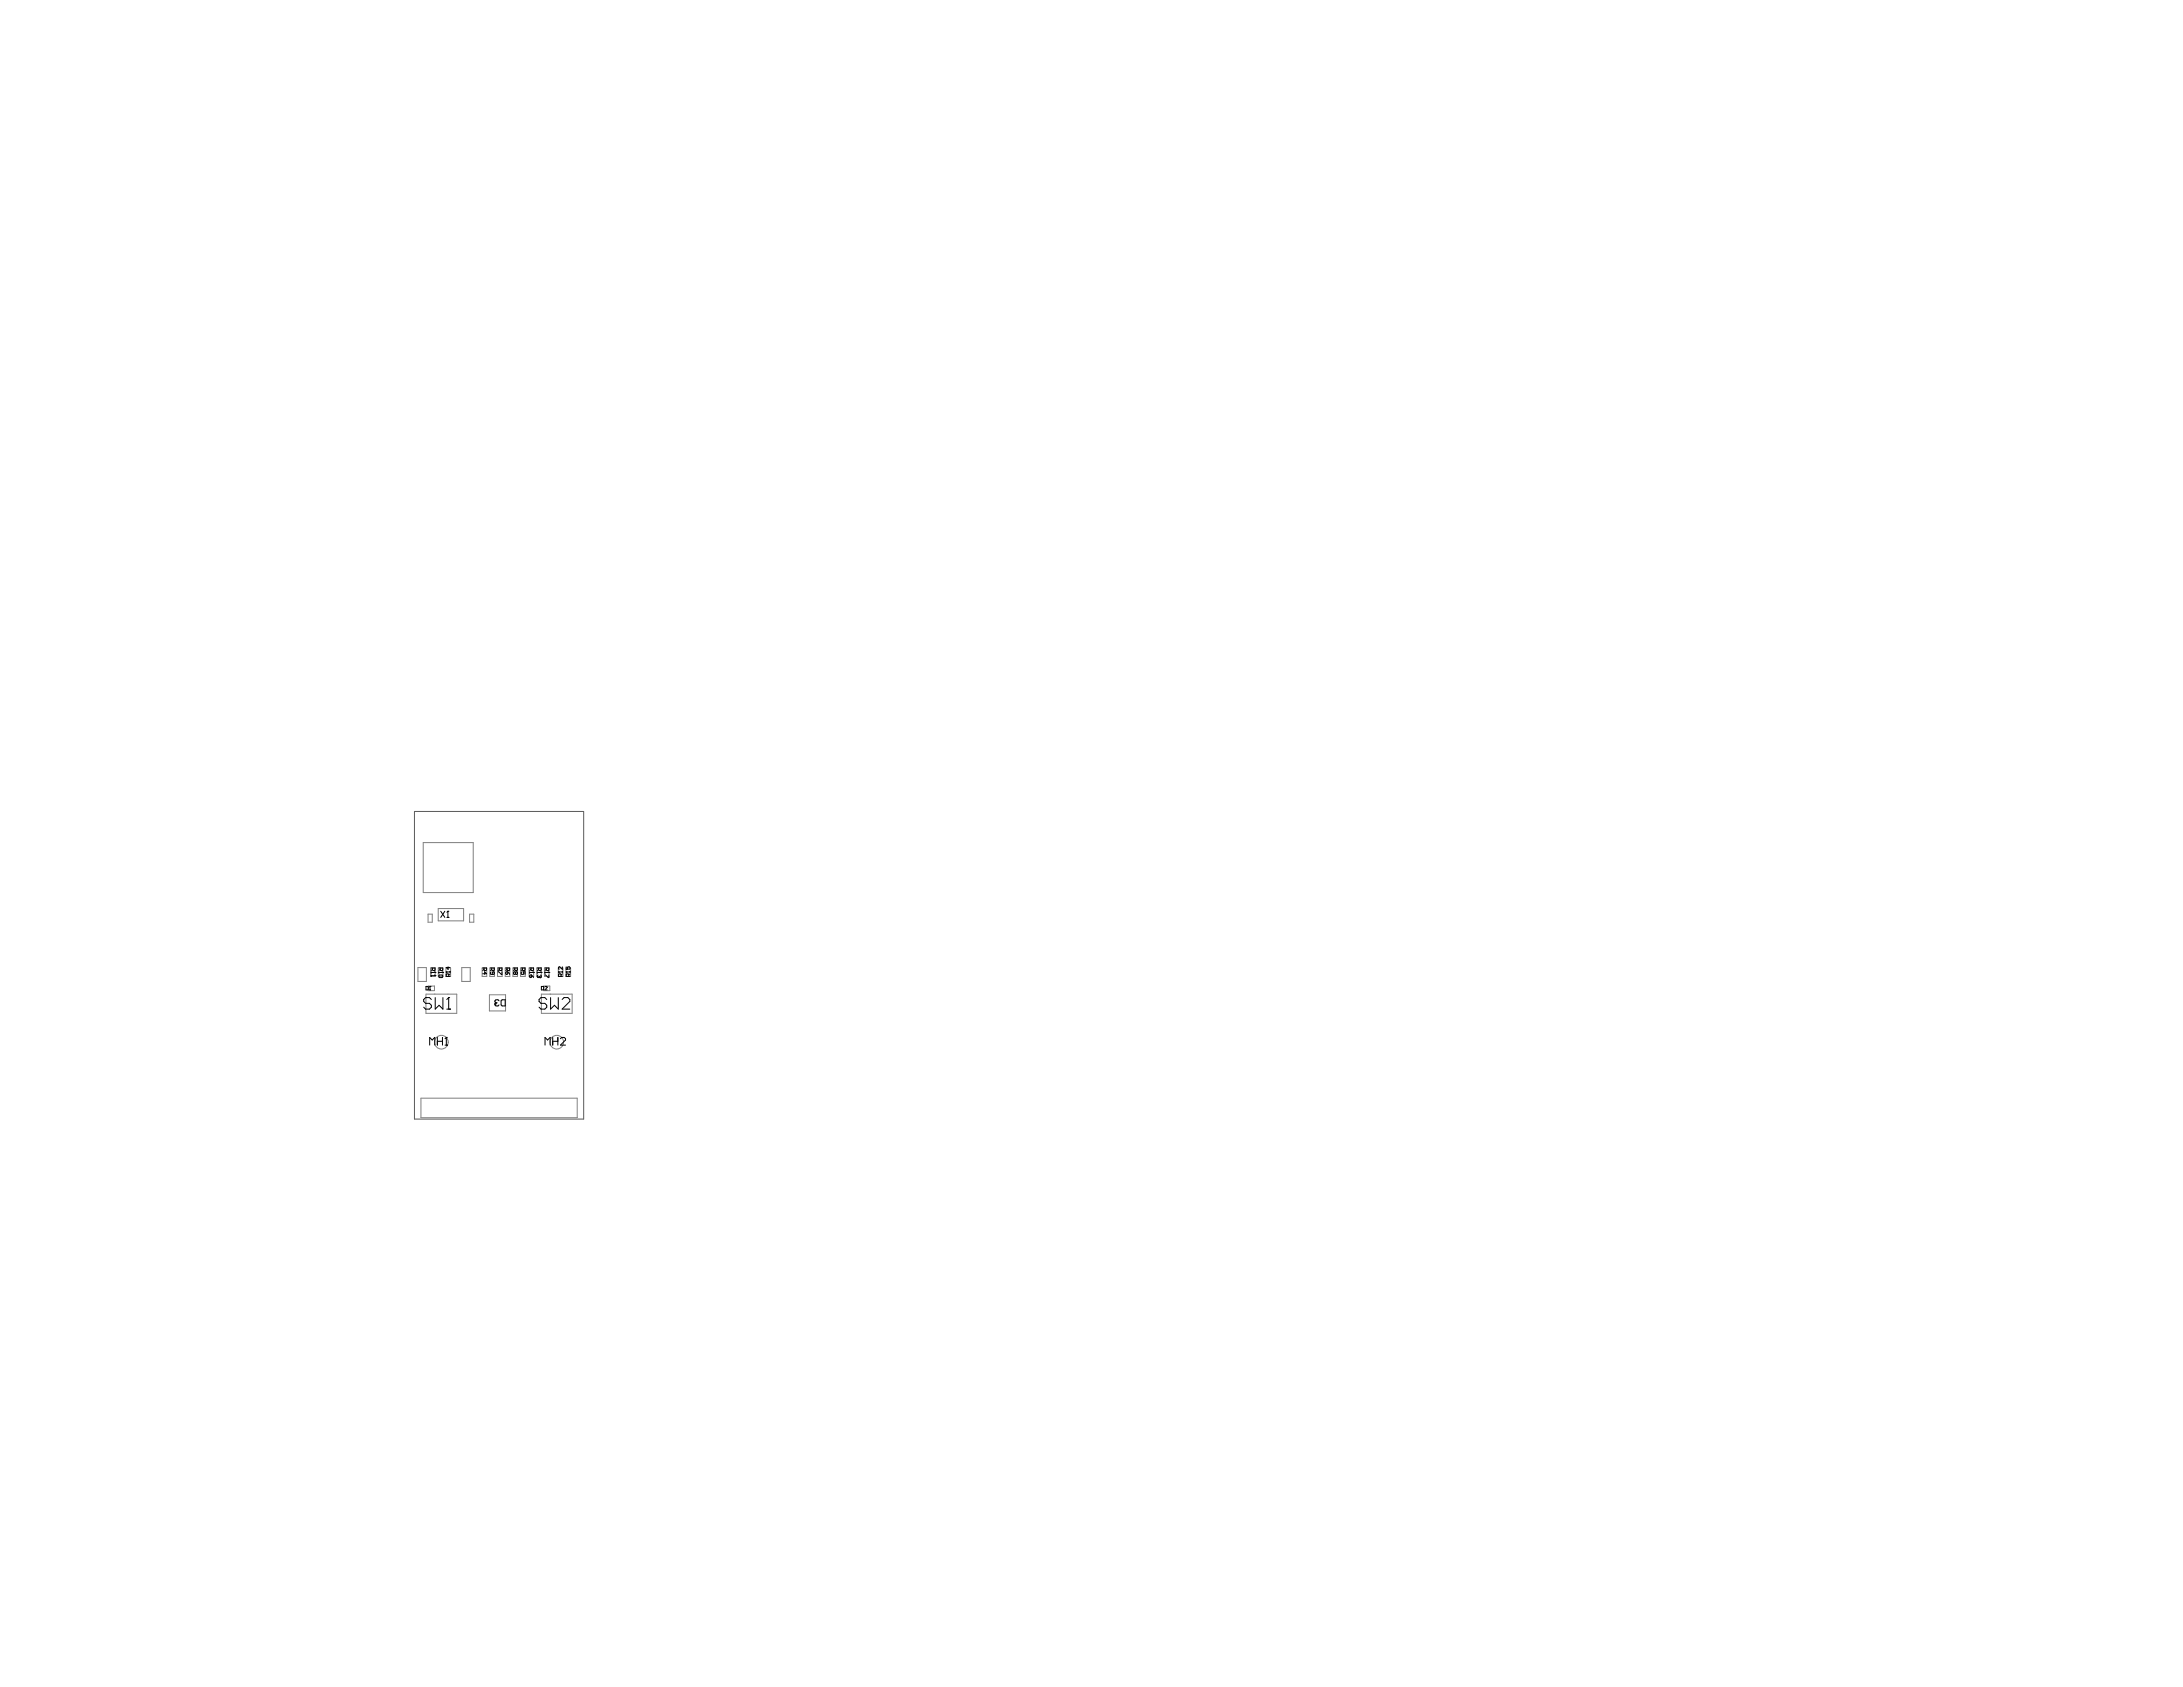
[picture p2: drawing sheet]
<svg xmlns="http://www.w3.org/2000/svg" width="279mm" height="216mm" viewBox="0 0 279 216" stroke-linecap="round" stroke-linejoin="round" font-family="sans-serif">
<g fill="none" stroke="#808080" stroke-width=".13">
<path d="M54.2 107.8h6.4v6.4h-6.4zM54.8 117h.5v1h-.5zM56.1 116.3h3.2v1.6h-3.2zM60.1 117h.5v1h-.5zM53.5 123.8h1.1v1.8h-1.1zM54.5 127.2h4v2.5h-4zM54.8 126.2h.8v.6h-.8zM55.1 123.9h.6v1.1h-.6zM56.1 123.9h.6v1.1h-.6zM57.1 123.9h.6v1.1h-.6zM59.1 123.8h1.1v1.8h-1.1zM61.7 123.9h.6v1.1h-.6z"/>
<path d="M62.6 127.3h2.1v2.1h-2.1zM62.7 123.9h.6v1.1h-.6zM63.7 123.9h.6v1.1h-.6zM64.7 123.9h.6v1.1h-.6zM65.6 123.9h.6v1.1h-.6zM66.6 123.9h.6v1.1h-.6zM67.7 123.9h.6v1.1h-.6zM68.7 123.9h.6v1.1h-.6zM69.3 127.2h3.9v2.5h-3.9zM69.6 126.2h.8v.6h-.8zM69.7 123.9h.6v1.1h-.6zM71.5 123.9h.5v1.1h-.5z"/>
<path d="M72.4 123.9h.6v1.1h-.6zM53.9 140.5h20v2.5h-20z"/>
<circle cx="56.5" cy="133.4" r=".88"/>
<circle cx="71.3" cy="133.4" r=".88"/>
</g>
<g fill="none" stroke="#000" stroke-width=".13">
<path d="M56.4 116.6l.5 .8M56.9 116.6l-.5 .8M57.2 117.4h.3M57.3 116.6h.1M57.3 116.6v.8M57.3 116.6l-.1 .2M54.5 126.2l.3 .1-.1 .4h-.2zM55 126.7h.1M55 133.8v-1l.3 .3 .3-.3v1M55 126.2h.1M55 126.2v.5M55 126.2v.1"/>
<path d="M55.2 123.9h.5v.2l-.3 .1v-.3M55.2 124.5h.5M55.2 124.4v.1M55.2 124.8v.1M55.2 124.9h.5M55.2 127.9l-.2-.2h-.5l-.3 .2v.3l.3 .2h.5l.2 .3v.2l-.2 .2h-.5l-.3-.2M55.4 124l-.2 .2M55.6 124.4l.1 .1M55.6 124.8l.1 .1M55.7 124.5h.1M55.7 124.9h.1M55.7 127.7v1.4l.5-.4 .5 .4v-1.4"/>
<path d="M56 133.3h.6M56 132.8v1M56.2 123.9h.5v.2l-.3 .1-.1-.3M56.2 124.5h.5M56.2 124.9l.1-.1h.3l.1 .2-.1 .1h-.3zM56.2 124.4v.1M56.3 124l-.1 .2M56.6 124.4l.1 .1M56.6 132.8v1M56.7 124.5h.1M57 133.8h.3M57.1 124.4h.1"/>
<path d="M57.1 124.4h.5M57.1 124.4l.1 .1M57.1 132.8h.1M57.1 132.8v1M57.1 132.8l-.1 .1M57.2 129.1h.5M57.4 123.7v.4l-.3-.3h.5M57.4 127.7h.1M57.4 127.7v1.4M57.4 127.7l-.2 .2M57.4 125v-.4l-.3 .1v.3h.5M57.6 124.6l-.2 .2"/>
<path d="M57.6 124.3v.2M61.8 123.9h.5v.2l-.3 .1-.1-.3M61.8 124.6h.5l-.3-.2v.3M61.9 124l-.1 .2M62.8 123.9h.5v.2l-.3 .1-.1-.3M62.8 124.4v.1v.2h.4l.1-.2-.2-.1-.1 .3M62.9 124l-.1 .2M63.3 128.5h.1M63.3 128.5l.2 .2h.2l.2-.1M63.5 128.3l-.2 .2M63.5 128.3h.1M63.8 123.9h.4v.2l-.2 .1-.1-.3"/>
<path d="M63.8 124.4l.4 .3v-.3M63.9 128.1l-.2-.1h-.2l-.2 .1 .2 .2M63.9 124l-.1 .2M64.1 128.1l.2-.1h.4v.7h-.4l-.2-.1zM64.7 123.9h.5v.2l-.2 .1-.1-.3M64.7 124.5l.3-.1v.2l-.2 .1zM64.9 124l-.2 .2M65 124.4l.2 .3M65.7 123.9h.5v.2l-.2 .1-.1-.3M65.9 124l-.2 .2M66 124.5l-.1-.1-.2 .1 .1 .2 .2-.1M66 124.5v-.1l.2 .1-.1 .2-.1-.1"/>
<path d="M66 124.5v.1M66.7 123.9h.5v.2l-.2 .1-.1-.3M66.8 124.4l-.1 .1 .1 .2 .2-.1v-.2h.2v.3M66.9 124l-.2 .2M67.8 123.9h.5v.2l-.3 .1v-.3M67.8 124.5h.5M67.8 124.9l.2-.1v.2l-.1 .1zM67.8 124.4v.1M68 124l-.2 .2M68 124.8l.3 .3M68.2 124.4l.1 .1M68.3 124.5h.1"/>
<path d="M68.8 123.9h.5v.2l-.3 .1-.1-.3M68.8 124.5h.5M68.8 124.4v.1M68.9 124.8l-.1 .2 .1 .1 .1-.1M68.9 124l-.1 .2M69 125l.1 .1M69 124.9v.1M69.1 125.1h.1M69.2 124.8l.1 .2-.2 .1M69.2 124.4l.1 .1M69.3 124.5h.1M69.3 126.2l.3 .1-.1 .4h-.2z"/>
<path d="M69.7 126.3l.1-.1 .2 .1-.3 .4h.3M69.8 123.9h.4v.2l-.2 .1-.1-.3M69.8 124.8l.4 .3v-.3M69.8 124.4v.1M69.8 124.5h.4M69.8 133.8v-1l.3 .3 .3-.3v1M69.9 124l-.1 .2M70 127.9l-.3-.2h-.5l-.2 .2v.3l.2 .2h.5l.3 .3v.2l-.3 .2h-.5l-.2-.2M70.2 124.4v.1M70.2 124.5h.1M70.5 127.7v1.4l.5-.4 .5 .4v-1.4M70.7 132.8v1"/>
<path d="M70.7 133.3h.7M71.4 132.8v1M71.5 124.4h.1M71.5 124.4h.5M71.5 124.4l.1 .1M71.7 132.9l.2-.1h.3l.2 .1v.2l-.7 .7h.7M71.8 125l-.1-.4-.2 .1v.3h.5M71.9 127.9l.3-.2h.5l.2 .2v.3l-1 .9h1M72 123.7v.4l-.4-.4-.1 .1 .1 .3M72 124.6l-.2 .2M72 124.3v.2M72.5 124.4h.1"/>
<path d="M72.5 123.7v.4h.2l-.1-.2 .1-.2 .3 .1-.1 .3M72.5 124.4v.1M72.5 124.4h.5M72.8 125l-.1-.4-.2 .1v.3h.5M73 124.6l-.2 .2M73 124.3v.2"/>
</g>
<path d="M53 103.8h21.7v39.4h-21.7z" fill="none" stroke="#5a5a5a" stroke-width=".13"/>
</svg>
